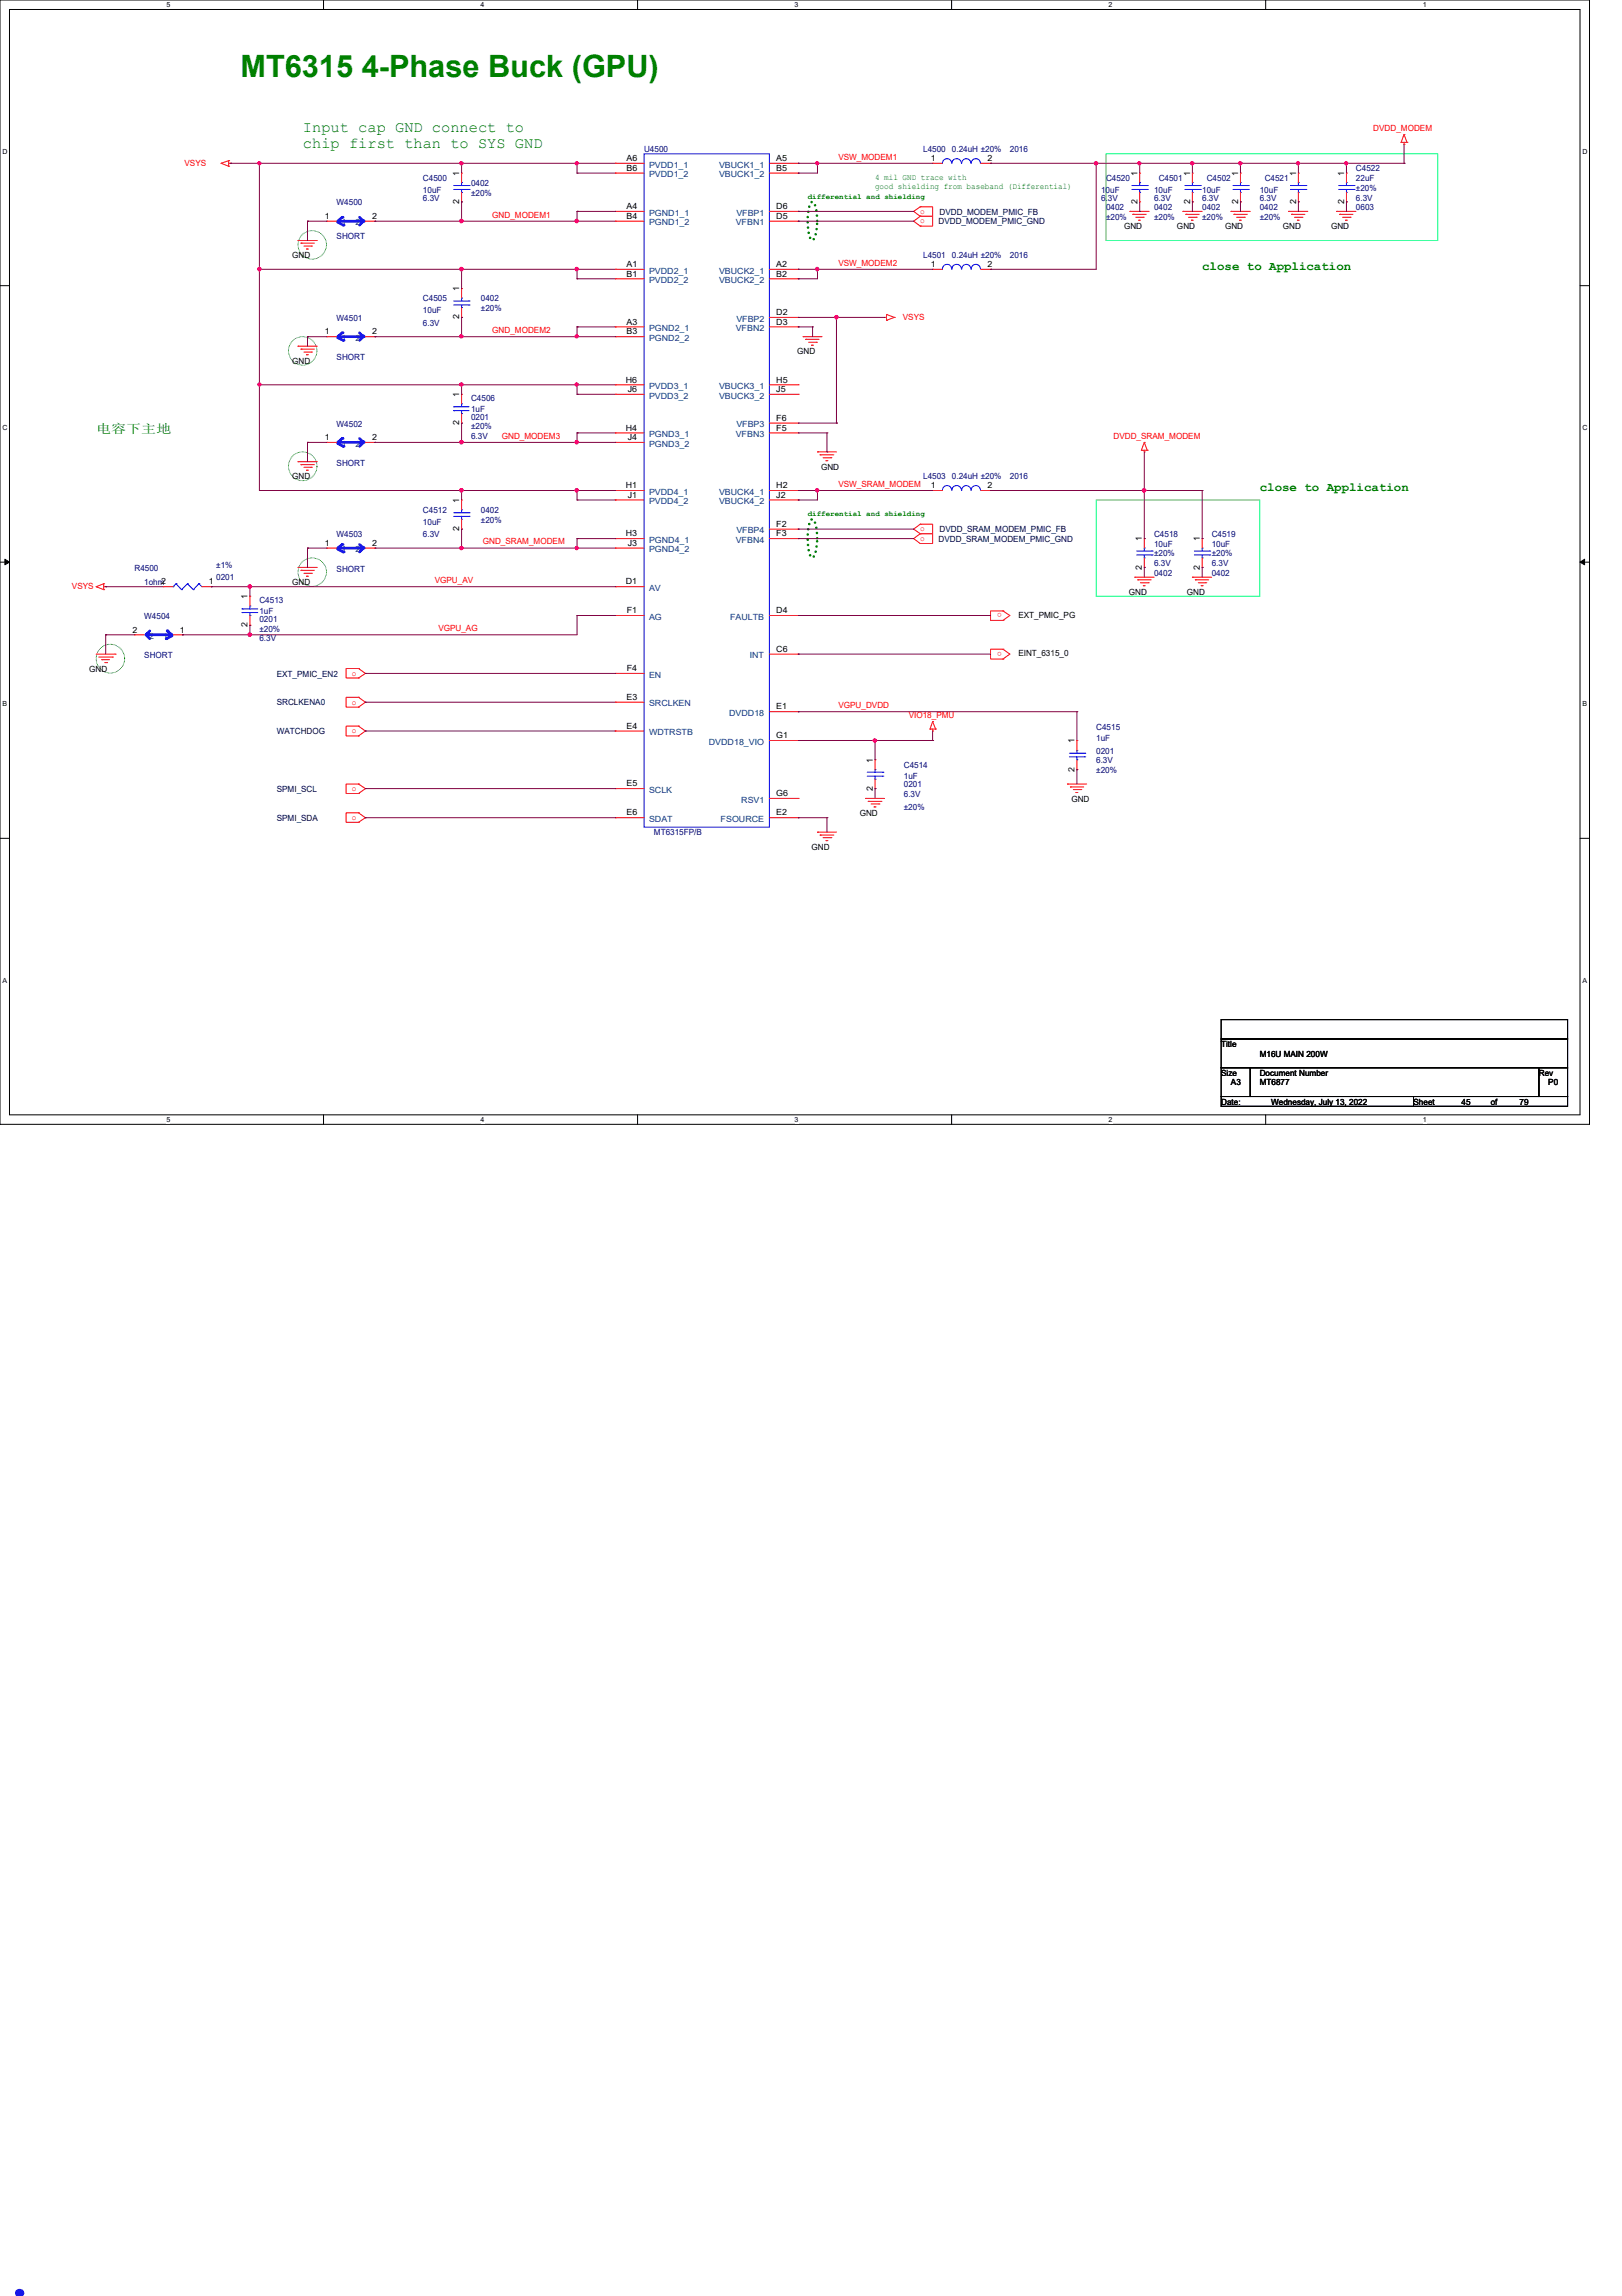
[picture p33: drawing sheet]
<svg xmlns="http://www.w3.org/2000/svg" width="210mm" height="297mm" viewBox="0 0 210 297" stroke-linecap="round" stroke-linejoin="round" font-family="sans-serif">
<defs><g id="words">
<text font-size="8.5" fill="#00f" x="0" y="297">.</text>
<text font-size="4" fill="#008000" x="31.1" y="9.9">MT6315 4-Phase Buck (GPU)</text>
<g font-size="2" fill="#008000">
<text x="39.2" y="17.1">Input cap GND connect to</text>
<text x="39.2" y="19.1">chip first than to SYS GND</text>
</g>
<g font-size="1.6" fill="#008000">
<text x="155.6" y="34.9">close to Application</text>
<text x="12.4" y="56">电电下下下</text>
<text x="163" y="63.6">close to Application</text>
</g>
<g font-size="1.1" fill="#f00">
<text x="177.7" y="17">DVDD_MODEM</text>
<text x="23.9" y="21.5">VSYS</text>
<text x="108.5" y="20.7">VSW_MODEM1</text>
<text x="63.7" y="28.2">GND_MODEM1</text>
<text x="119.1" y="27.7">o</text>
<text x="119.1" y="28.9">o</text>
<text x="108.5" y="34.4">VSW_MODEM2</text>
<text x="116.8" y="41.4">VSYS</text>
<text x="63.7" y="43.1">GND_MODEM2</text>
<text x="64.9" y="56.8">GND_MODEM3</text>
<text x="144.1" y="56.8">DVDD_SRAM_MODEM</text>
<text x="108.5" y="63">VSW_SRAM_MODEM</text>
<text x="62.5" y="70.4">GND_SRAM_MODEM</text>
<text x="119.1" y="68.7">o</text>
<text x="119.1" y="70">o</text>
<text x="9.3" y="76.2">VSYS</text>
<text x="56.3" y="75.4">VGPU_AV</text>
<text x="56.7" y="81.7">VGPU_AG</text>
<text x="129.7" y="79.3" transform="rotate(-180 129.7 79.3)">o</text>
<text x="45.6" y="87.4">o</text>
<text x="129.7" y="84.3" transform="rotate(-180 129.7 84.3)">o</text>
<text x="45.6" y="91.1">o</text>
<text x="45.6" y="94.9">o</text>
<text x="108.5" y="91.6">VGPU_DVDD</text>
<text x="117.6" y="92.9">VIO18_PMU</text>
<text x="45.6" y="102.4">o</text>
<text x="45.6" y="106.1">o</text>
</g>
<g font-size="1.1" fill="#000080">
<text x="54.7" y="23.5">C4500</text>
<text x="83.4" y="19.7">U4500</text>
<text x="119.5" y="19.7">L4500</text>
<text x="123.2" y="19.7">0.24uH ±20%</text>
<text x="130.7" y="19.7">2016</text>
<text x="143.1" y="23.5">C4520</text>
<text x="149.9" y="23.5">C4501</text>
<text x="156.2" y="23.5">C4502</text>
<text x="163.7" y="23.5">C4521</text>
<text x="175.5" y="22.2">C4522</text>
<text x="175.5" y="23.5">22uF</text>
<text x="43.6" y="26.5">W4500</text>
<text x="54.7" y="24.9">10uF</text>
<text x="54.7" y="26">6.3V</text>
<text x="61" y="24.1">0402</text>
<text x="61" y="25.3">±20%</text>
<text x="142.5" y="24.9">10uF</text>
<text x="142.5" y="26">6.3V</text>
<text x="143.1" y="27.2">0402</text>
<text x="143.1" y="28.4">±20%</text>
<text x="149.4" y="24.9">10uF</text>
<text x="149.4" y="27.2">0402</text>
<text x="149.4" y="26">6.3V</text>
<text x="149.4" y="28.4">±20%</text>
<text x="155.6" y="24.9">10uF</text>
<text x="155.6" y="27.2">0402</text>
<text x="155.6" y="26">6.3V</text>
<text x="155.6" y="28.4">±20%</text>
<text x="163" y="24.9">10uF</text>
<text x="163" y="27.2">0402</text>
<text x="163" y="26">6.3V</text>
<text x="163" y="28.4">±20%</text>
<text x="175.5" y="27.2">0603</text>
<text x="175.5" y="26">6.3V</text>
<text x="175.5" y="24.7">±20%</text>
<text x="43.6" y="30.9">SHORT</text>
<text x="119.5" y="33.4">L4501</text>
<text x="123.2" y="33.4">0.24uH ±20%</text>
<text x="130.7" y="33.4">2016</text>
<text x="43.6" y="41.5">W4501</text>
<text x="54.7" y="39">C4505</text>
<text x="54.7" y="40.5">10uF</text>
<text x="62.2" y="39">0402</text>
<text x="62.2" y="40.3">±20%</text>
<text x="43.6" y="46.6">SHORT</text>
<text x="54.7" y="42.1">6.3V</text>
<text x="61" y="51.8">C4506</text>
<text x="61" y="53.3">1uF</text>
<text x="43.6" y="55.2">W4502</text>
<text x="61" y="54.3">0201</text>
<text x="61" y="56.8">6.3V</text>
<text x="61" y="55.5">±20%</text>
<text x="43.6" y="60.3">SHORT</text>
<text x="119.5" y="62">L4503</text>
<text x="123.2" y="62">0.24uH ±20%</text>
<text x="130.7" y="62">2016</text>
<text x="43.6" y="69.5">W4503</text>
<text x="54.7" y="66.4">C4512</text>
<text x="54.7" y="67.9">10uF</text>
<text x="54.7" y="69.5">6.3V</text>
<text x="62.2" y="66.4">0402</text>
<text x="62.2" y="67.6">±20%</text>
<text x="149.4" y="69.5">C4518</text>
<text x="149.4" y="70.7">10uF</text>
<text x="149.4" y="72">±20%</text>
<text x="156.8" y="69.5">C4519</text>
<text x="156.8" y="70.7">10uF</text>
<text x="156.8" y="72">±20%</text>
<text x="17.4" y="73.9">R4500</text>
<text x="18.7" y="75.7">1ohm2</text>
<text x="28" y="73.5">±1%</text>
<text x="28" y="75.1">0201</text>
<text x="33.6" y="78">C4513</text>
<text x="43.6" y="74">SHORT</text>
<text x="149.4" y="74.5">0402</text>
<text x="149.4" y="73.2">6.3V</text>
<text x="156.8" y="74.5">0402</text>
<text x="156.8" y="73.2">6.3V</text>
<text x="18.7" y="80.1">W4504</text>
<text x="33.6" y="79.5">1uF</text>
<text x="33.6" y="80.4">0201</text>
<text x="33.6" y="82.9">6.3V</text>
<text x="33.6" y="81.7">±20%</text>
<text x="18.7" y="85.2">SHORT</text>
<text x="141.9" y="94.4">C4515</text>
<text x="141.9" y="95.9">1uF</text>
<text x="117" y="99.4">C4514</text>
<text x="117" y="100.8">1uF</text>
<text x="117" y="101.9">0201</text>
<text x="141.9" y="97.5">0201</text>
<text x="141.9" y="98.8">6.3V</text>
<text x="141.9" y="100">±20%</text>
<text x="117" y="103.1">6.3V</text>
<text x="117" y="104.7">±20%</text>
<text x="84.6" y="108.1">MT6315FP/B</text>
</g>
<g font-size="1.1">
<text x="59.4" y="22.7" transform="rotate(-90 59.4 22.7)">1</text>
<text x="81.1" y="22.1">B6</text>
<text x="81.1" y="20.8">A6</text>
<text x="100.5" y="20.8">A5</text>
<text x="100.5" y="22.1">B5</text>
<text x="120.4" y="20.8">1</text>
<text x="127.8" y="20.8">2</text>
<text x="147.2" y="22.7" transform="rotate(-90 147.2 22.7)">1</text>
<text x="154" y="22.7" transform="rotate(-90 154 22.7)">1</text>
<text x="160.2" y="22.7" transform="rotate(-90 160.2 22.7)">1</text>
<text x="167.7" y="22.7" transform="rotate(-90 167.7 22.7)">1</text>
<text x="173.9" y="22.7" transform="rotate(-90 173.9 22.7)">1</text>
<text x="42" y="28.3">1</text>
<text x="48.2" y="28.3">2</text>
<text x="59.4" y="26.4" transform="rotate(-90 59.4 26.4)">2</text>
<text x="81.1" y="28.3">B4</text>
<text x="81.1" y="27.1">A4</text>
<text x="100.5" y="28.3">D5</text>
<text x="100.5" y="27.1">D6</text>
<text x="145.5" y="29.7">GND</text>
<text x="147.2" y="26.4" transform="rotate(-90 147.2 26.4)">2</text>
<text x="152.3" y="29.7">GND</text>
<text x="154" y="26.4" transform="rotate(-90 154 26.4)">2</text>
<text x="158.5" y="29.7">GND</text>
<text x="160.2" y="26.4" transform="rotate(-90 160.2 26.4)">2</text>
<text x="166" y="29.7">GND</text>
<text x="167.7" y="26.4" transform="rotate(-90 167.7 26.4)">2</text>
<text x="172.3" y="29.7">GND</text>
<text x="173.9" y="26.4" transform="rotate(-90 173.9 26.4)">2</text>
<text x="37.8" y="33.4">GND</text>
<text x="81.1" y="34.5">A1</text>
<text x="81.1" y="35.8">B1</text>
<text x="100.5" y="34.5">A2</text>
<text x="100.5" y="35.8">B2</text>
<text x="120.4" y="34.5">1</text>
<text x="127.8" y="34.5">2</text>
<text x="59.4" y="41.3" transform="rotate(-90 59.4 41.3)">2</text>
<text x="59.4" y="37.7" transform="rotate(-90 59.4 37.7)">1</text>
<text x="81.1" y="42">A3</text>
<text x="100.5" y="40.8">D2</text>
<text x="100.5" y="42">D3</text>
<text x="37.8" y="47.1">GND</text>
<text x="42" y="43.3">1</text>
<text x="48.2" y="43.3">2</text>
<text x="81.1" y="43.3">B3</text>
<text x="103.2" y="45.8">GND</text>
<text x="59.4" y="51.4" transform="rotate(-90 59.4 51.4)">1</text>
<text x="81" y="49.5">H6</text>
<text x="81.2" y="50.7">J6</text>
<text x="100.5" y="49.5">H5</text>
<text x="100.5" y="50.7">J5</text>
<text x="42" y="56.9">1</text>
<text x="48.2" y="56.9">2</text>
<text x="59.4" y="55" transform="rotate(-90 59.4 55)">2</text>
<text x="81" y="55.7">H4</text>
<text x="81.2" y="56.9">J4</text>
<text x="100.5" y="54.4">F6</text>
<text x="100.5" y="55.7">F5</text>
<text x="37.8" y="62">GND</text>
<text x="59.4" y="65.1" transform="rotate(-90 59.4 65.1)">1</text>
<text x="81" y="63.2">H1</text>
<text x="81.2" y="64.4">J1</text>
<text x="100.5" y="63.2">H2</text>
<text x="100.5" y="64.4">J2</text>
<text x="106.3" y="60.8">GND</text>
<text x="120.4" y="63.2">1</text>
<text x="127.8" y="63.2">2</text>
<text x="42" y="70.6">1</text>
<text x="48.2" y="70.6">2</text>
<text x="59.4" y="68.7" transform="rotate(-90 59.4 68.7)">2</text>
<text x="81" y="69.4">H3</text>
<text x="81.2" y="70.6">J3</text>
<text x="100.5" y="68.2">F2</text>
<text x="100.5" y="69.4">F3</text>
<text x="147.8" y="70" transform="rotate(-90 147.8 70)">1</text>
<text x="155.3" y="70" transform="rotate(-90 155.3 70)">1</text>
<text x="27" y="75.6">1</text>
<text x="32" y="77.5" transform="rotate(-90 32 77.5)">1</text>
<text x="37.8" y="75.7">GND</text>
<text x="81" y="75.6">D1</text>
<text x="146.1" y="77">GND</text>
<text x="147.8" y="73.7" transform="rotate(-90 147.8 73.7)">2</text>
<text x="153.6" y="77">GND</text>
<text x="155.3" y="73.7" transform="rotate(-90 155.3 73.7)">2</text>
<text x="17.1" y="81.8">2</text>
<text x="23.3" y="81.8">1</text>
<text x="32" y="81.2" transform="rotate(-90 32 81.2)">2</text>
<text x="81.1" y="79.3">F1</text>
<text x="100.5" y="79.3">D4</text>
<text x="131.8" y="80">EXT_PMIC_PG</text>
<text x="11.6" y="86.9">GND</text>
<text x="81.1" y="86.8">F4</text>
<text x="100.5" y="84.3">C6</text>
<text x="131.8" y="84.9">EINT_6315_0</text>
<text x="81.1" y="90.6">E3</text>
<text x="81.1" y="94.3">E4</text>
<text x="100.5" y="91.8">E1</text>
<text x="100.5" y="95.5">G1</text>
<text x="81.1" y="101.7">E5</text>
<text x="112.9" y="98.7" transform="rotate(-90 112.9 98.7)">1</text>
<text x="139.1" y="99.8" transform="rotate(-90 139.1 99.8)">2</text>
<text x="139.1" y="96.2" transform="rotate(-90 139.1 96.2)">1</text>
<text x="81.1" y="105.5">E6</text>
<text x="100.5" y="103">G6</text>
<text x="100.5" y="105.5">E2</text>
<text x="111.3" y="105.6">GND</text>
<text x="112.9" y="102.3" transform="rotate(-90 112.9 102.3)">2</text>
<text x="138.6" y="103.7">GND</text>
<text x="105" y="109.9">GND</text>
<text x="158" y="135.5">Title</text>
<text x="163" y="136.7">M16U MAIN 200W</text>
<text x="158" y="139.2">Size</text>
<text x="158" y="142.9">Date:</text>
<text x="159.3" y="140.4">A3</text>
<text x="163" y="139.2">Document Number</text>
<text x="163" y="140.4">MT6877</text>
<text x="164.5" y="142.9">Wednesday, July 13, 2022</text>
<text x="182.9" y="142.9">Sheet</text>
<text x="189.1" y="142.9">45</text>
<text x="192.9" y="142.9">of</text>
<text x="196.6" y="142.9">79</text>
<text x="199.1" y="139.2">Rev</text>
<text x="200.4" y="140.4">P0</text>
</g>
<g font-size="1.1" fill="#004080">
<text x="84" y="22.9">PVDD1_2</text>
<text x="84" y="21.7">PVDD1_1</text>
<text x="93" y="21.7">VBUCK1_1</text>
<text x="93" y="22.9">VBUCK1_2</text>
<text x="44.2" y="29.2">1</text>
<text x="46" y="29.2">2</text>
<text x="84" y="29.2">PGND1_2</text>
<text x="84" y="27.9">PGND1_1</text>
<text x="95.2" y="29.2">VFBN1</text>
<text x="95.3" y="27.9">VFBP1</text>
<text x="84" y="35.4">PVDD2_1</text>
<text x="93" y="35.4">VBUCK2_1</text>
<text x="84" y="36.6">PVDD2_2</text>
<text x="93" y="36.6">VBUCK2_2</text>
<text x="95.3" y="41.6">VFBP2</text>
<text x="44.2" y="44.1">1</text>
<text x="46" y="44.1">2</text>
<text x="84" y="42.8">PGND2_1</text>
<text x="84" y="44.1">PGND2_2</text>
<text x="95.2" y="42.8">VFBN2</text>
<text x="84" y="50.3">PVDD3_1</text>
<text x="84" y="51.6">PVDD3_2</text>
<text x="93" y="50.3">VBUCK3_1</text>
<text x="93" y="51.6">VBUCK3_2</text>
<text x="44.2" y="57.8">1</text>
<text x="46" y="57.8">2</text>
<text x="84" y="57.8">PGND3_2</text>
<text x="84" y="56.6">PGND3_1</text>
<text x="95.2" y="56.6">VFBN3</text>
<text x="95.3" y="55.3">VFBP3</text>
<text x="84" y="64">PVDD4_1</text>
<text x="84" y="65.2">PVDD4_2</text>
<text x="93" y="64">VBUCK4_1</text>
<text x="93" y="65.2">VBUCK4_2</text>
<text x="44.2" y="71.5">1</text>
<text x="46" y="71.5">2</text>
<text x="84" y="70.2">PGND4_1</text>
<text x="84" y="71.5">PGND4_2</text>
<text x="95.2" y="70.2">VFBN4</text>
<text x="95.3" y="69">VFBP4</text>
<text x="84" y="76.5">AV</text>
<text x="19.3" y="82.7">2</text>
<text x="21.1" y="82.7">1</text>
<text x="84" y="80.2">AG</text>
<text x="94.5" y="80.2">FAULTB</text>
<text x="84" y="87.7">EN</text>
<text x="97" y="85.2">INT</text>
<text x="84" y="91.4">SRCLKEN</text>
<text x="84" y="95.1">WDTRSTB</text>
<text x="94.4" y="92.6">DVDD18</text>
<text x="91.7" y="96.4">DVDD18_VIO</text>
<text x="84" y="106.3">SDAT</text>
<text x="84" y="102.6">SCLK</text>
<text x="93.3" y="106.3">FSOURCE</text>
<text x="95.9" y="103.8">RSV1</text>
</g>
<g font-size="1.1" fill="#008000">
<text x="113.2" y="23.3">4 mil GND trace with</text>
<text x="113.2" y="24.4">good shielding from baseband (Differential)</text>
</g>
<g font-size="1.1" fill="#000040">
<text x="121.5" y="29">DVDD_MODEM_PMIC_GND</text>
<text x="121.6" y="27.8">DVDD_MODEM_PMIC_FB</text>
<text x="121.5" y="70.1">DVDD_SRAM_MODEM_PMIC_GND</text>
<text x="121.6" y="68.9">DVDD_SRAM_MODEM_PMIC_FB</text>
<text x="35.8" y="87.5">EXT_PMIC_EN2</text>
<text x="35.8" y="91.3">SRCLKENA0</text>
<text x="35.8" y="95">WATCHDOG</text>
<text x="35.8" y="102.5">SPMI_SCL</text>
<text x="35.8" y="106.2">SPMI_SDA</text>
</g>
<g font-size="1" fill="#008000">
<text x="104.5" y="25.7">differential and shielding</text>
<text x="104.5" y="66.8">differential and shielding</text>
</g>
<g font-size=".9">
<text x="21.5" y=".9">5</text>
<text x="62.2" y=".9">4</text>
<text x="102.8" y=".9">3</text>
<text x="143.5" y=".9">2</text>
<text x="184.1" y=".9">1</text>
<text x=".3" y="19.9">D</text>
<text x="204.8" y="19.9">D</text>
<text x=".3" y="55.6">C</text>
<text x="204.8" y="55.6">C</text>
<text x=".3" y="91.4">B</text>
<text x="204.8" y="91.4">B</text>
<text x=".3" y="127.1">A</text>
<text x="204.8" y="127.1">A</text>
<text x="21.5" y="145.2">5</text>
<text x="62.2" y="145.2">4</text>
<text x="102.8" y="145.2">3</text>
<text x="143.5" y="145.2">2</text>
<text x="184.1" y="145.2">1</text>
</g>
</g></defs>
<path d="M0 0h205.7v145.5h-205.7zM1.2 1.2h203.3v143h-203.3z" fill="none" stroke="#000" stroke-width=".13"/>
<g fill="#fff">
<path d="M21.5 .1h.6v1h-.6z"/>
<path d="M21.5 144.4h.6v1h-.6z"/>
</g>
<path d="M41.9 0v1.2M41.9 144.2v1.3" fill="none" stroke="#000" stroke-width=".13"/>
<g fill="#fff">
<path d="M62.2 .1h.5v1h-.5z"/>
<path d="M62.2 144.4h.5v1h-.5z"/>
</g>
<path d="M82.5 0v1.2M82.5 144.2v1.3" fill="none" stroke="#000" stroke-width=".13"/>
<g fill="#fff">
<path d="M102.8 .1h.5v1h-.5z"/>
<path d="M102.8 144.4h.5v1h-.5z"/>
</g>
<path d="M123.1 0v1.2M123.1 144.2v1.3" fill="none" stroke="#000" stroke-width=".13"/>
<g fill="#fff">
<path d="M143.5 .1h.5v1h-.5z"/>
<path d="M143.5 144.4h.5v1h-.5z"/>
</g>
<path d="M163.8 0v1.2M163.8 144.2v1.3" fill="none" stroke="#000" stroke-width=".13"/>
<g fill="#fff">
<path d="M184.1 .1h.5v1h-.5z"/>
<path d="M184.1 144.4h.5v1h-.5z"/>
<path d="M.3 19.1h.7v1h-.7z"/>
<path d="M204.8 19.1h.6v1h-.6z"/>
<path d="M.3 54.8h.7v1h-.7z"/>
<path d="M204.8 54.8h.6v1h-.6z"/>
</g>
<path d="M0 37h1.2M204.5 37h1.2" fill="none" stroke="#000" stroke-width=".13"/>
<g fill="#fff">
<path d="M.3 90.6h.6v1h-.6z"/>
<path d="M204.8 90.6h.6v1h-.6z"/>
</g>
<path d="M0 72.7h1.2M.6 72.3l.6 .4-.6 .4zM204.5 72.7l.6-.4v.8zM204.5 72.7h1.2" fill="none" stroke="#000" stroke-width=".13"/>
<path d="M.6 72.3l.6 .4-.6 .4zM204.5 72.7l.6-.4v.8z" fill="#000"/>
<g fill="#fff">
<path d="M.3 126.3h.6v1h-.6z"/>
<path d="M204.8 126.3h.6v1h-.6z"/>
</g>
<path d="M0 108.5h1.2M204.5 108.5h1.2M158 131.9h44.9v2.5h-44.9zM158 134.4h44.9v3.7h-44.9zM158 138.1h3.8v3.8h-3.8zM161.8 138.1h37.3v3.8h-37.3zM199.1 138.1h3.8v3.8h-3.8zM158 141.9h24.9v1.2h-24.9zM182.9 141.9h20v1.2h-20z" fill="none" stroke="#000" stroke-width=".13"/>
<g fill="none" stroke="#008000" stroke-width=".13">
<circle cx="40.4" cy="31.7" r="1.85"/>
<circle cx="39.2" cy="45.4" r="1.85"/>
<circle cx="39.2" cy="60.3" r="1.86"/>
<circle cx="40.4" cy="74" r="1.85"/>
<circle cx="14.3" cy="85.2" r="1.86"/>
</g>
<path d="M105 26.2l.1-.1a1.4 1.4 0 0 1 .6 1.2v1.3a5 5 0 0 1-.4 2.4l-.2 .1a1.43 1.43 0 0 1-.5-1.3l-.1-1.9a3.5 3.5 0 0 1 .5-1.7zM105 67.3l.1-.1a1.4 1.4 0 0 1 .6 1.2v1.2a5 5 0 0 1-.4 2.4l-.2 .1a1.43 1.43 0 0 1-.5-1.2l-.1-1.9a3.5 3.5 0 0 1 .5-1.7z" fill="none" stroke="#008000" stroke-width=".34" stroke-dasharray="0 .7"/>
<path d="M143.1 19.9h43v11.2h-43zM141.9 64.7h21.1v12.4h-21.1z" fill="none" stroke="#00ff80" stroke-width=".13"/>
<g fill="none" stroke="#f00" stroke-width=".13">
<path d="M181.3 18.4h.1M181.3 18.4h.8M181.7 18.7h.1M181.7 17.4h.1M181.7 18.4v.3M181.7 17.4l-.4 1M181.7 17.4l.4 1M182.1 18.4h.1M28.6 21.1h.1M28.6 21.1l1 .4M29.6 21.5h.1M29.6 20.8h.1"/>
<path d="M29.6 20.8v.7M29.6 21.1h.2M29.6 20.8l-1 .3M29.8 21.1h.1M38.6 31.1h.1M38.6 31.1h2.5M38.9 31.5h.1M38.9 31.5h1.8M39.3 31.8h1M39.7 32.2h.1M39.7 32.2h.2M40.3 31.8h.1"/>
<path d="M119.1 26.8h.1M119.1 28h.1M119.1 26.8h1.6v1.2h-1.6M119.1 29.3h.1M119.1 28h1.6v1.3h-1.6M119.1 26.8l-.9 .5 .9 .7M119.1 28l-.9 .6 .9 .7M120.7 21.1h.1M120.7 21.1h1.3M126.9 21.1h1.3M128.2 21.1h.1M146.2 27.3h.1"/>
<path d="M146.2 27.3h2.5M146.6 27.7h.1M146.6 27.7h1.7M147 28.1h1M147.4 28.5h.1M147.4 28.5h.2M148 28.1h.1M153.1 27.3h.1M153.1 27.3h2.5M153.5 27.7h.1M153.5 27.7h1.7M153.8 28.1h1"/>
<path d="M154.2 28.5h.1M154.2 28.5h.2M154.8 28.1h.1M159.3 27.3h.1M159.3 27.3h2.5M159.7 27.7h.1M159.7 27.7h1.7M160 28.1h1M160.4 28.5h.1M160.4 28.5h.3M161 28.1h.1M166.8 27.3h.1"/>
<path d="M166.8 27.3h2.4M167.1 27.7h.1M167.1 27.7h1.8M167.5 28.1h1M167.9 28.5h.1M167.9 28.5h.2M168.5 28.1h.1M173 27.3h.1M173 27.3h2.5M173.4 27.7h.1M173.4 27.7h1.7M173.7 28.1h1"/>
<path d="M174.1 28.5h.1M174.1 28.5h.3M174.7 28.1h.1M38.6 44.8h.1M38.6 59.7h.1M38.6 44.8h2.5M38.6 59.7h2.5M38.9 45.2h.1M38.9 45.2h1.8M39.3 45.6h1M39.7 45.9h.1M39.7 45.9h.2"/>
<path d="M40.3 45.6h.1M103.9 43.6h.1M103.9 43.6h2.5M104.3 43.9h.1M104.3 43.9h1.7M104.6 44.3h1.1M105 44.7h.1M105 44.7h.3M105.7 44.3h.1M105.8 58.5h.1M105.8 58.5h2.4M106.1 58.8h.1"/>
<path d="M106.1 58.8h1.8M106.5 59.2h1M106.9 59.6h.1M106.9 59.6h.2M107.5 59.2h.1M114.5 41.1h.1M114.5 41.1h.2M114.7 41.4h.1M114.7 40.7h.1M114.7 40.7v.7M114.7 40.7l1 .4M115.7 41.1h.1"/>
<path d="M115.7 41.1l-1 .3M147.7 58.3h.1M147.7 58.3h.8M148.1 58.5h.1M148.1 57.2h.1M148.1 58.3v.2M148.1 57.2l-.4 1.1M148.1 57.2l.4 1.1M148.5 58.3h.1M12.4 75.9h.1M12.4 75.9l1 .4M13.4 76.3h.1"/>
<path d="M13.4 75.5h.1M13.4 75.5v.8M13.4 75.9h.3M13.4 75.5l-1 .4M13.7 75.9h.1M38.6 73.4h.1M38.6 73.4h2.5M38.9 60.1h.1M38.9 73.8h.1M38.9 60.1h1.8M38.9 73.8h1.8M39.3 60.5h1"/>
<path d="M39.3 74.2h1M39.7 60.8h.1M39.7 74.5h.1M39.7 60.8h.2M39.7 74.5h.2M40.3 60.5h.1M40.3 74.2h.1M119.1 67.8h.1M119.1 69h.1M119.1 67.8h1.6v1.2h-1.6M119.1 70.3h.1M119.1 69h1.6v1.3h-1.6"/>
<path d="M119.1 67.8l-.9 .7 .9 .5M119.1 69l-.9 .7 .9 .6M129.8 79h.1M129.8 79h-1.6v1.3h1.6M129.8 79l.9 .6-.9 .7M146.9 74.7h.1M146.9 74.7h2.5M147.2 75h.1M147.2 75h1.8M147.6 75.4h1M148 75.8h.1M148 75.8h.2"/>
<path d="M148.6 75.4h.1M154.3 74.7h.1M154.3 74.7h2.5M154.7 75h.1M154.7 75h1.7M155.1 75.4h.9M155.4 75.8h.1M155.4 75.8h.3M156 75.4h.1M12.4 84.6h2.5M12.8 85h1.8M13.2 85.3h.1"/>
<path d="M13.2 85.3h1M13.5 85.7h.3M13.8 85.7h.1M14.6 85h.1M14.9 84.6h.1M46.4 86.5h.1M46.4 87.7h.1M46.4 86.5h-1.6v1.2h1.6M46.4 90.2h.1M46.4 91.5h.1M46.4 90.2h-1.6v1.3h1.6M46.4 93.9h.1"/>
<path d="M46.4 95.2h.1M46.4 93.9h-1.6v1.3h1.6M46.4 86.5l.9 .6-.9 .6M46.4 90.2l.9 .6-.9 .7M46.4 93.9l.9 .7-.9 .6M120.4 94.3h.1M120.4 94.3h.7M120.7 94.6h.1M120.7 93.3h.1M120.7 94.3v.3M120.7 93.3l.4 1M120.7 93.3l-.3 1"/>
<path d="M121.1 94.3h.1M129.8 80.3h.1M129.8 85.3h.1M129.8 84h.1M129.8 84h-1.6v1.3h1.6M129.8 84l.9 .6-.9 .7M46.4 101.4h.1M46.4 102.7h.1M46.4 101.4h-1.6v1.3h1.6M46.4 105.2h.1M46.4 106.4h.1M46.4 105.2h-1.6v1.2h1.6"/>
<path d="M46.4 101.4l.9 .6-.9 .7M46.4 105.2l.9 .6-.9 .6M105.8 107.7h.1M105.8 107.7h2.4M106.1 108h.1M106.1 108h1.8M106.5 108.4h1M106.9 108.8h.1M106.9 108.8h.2M107.5 108.4h.1M112 103.3h.1M112 103.3h2.5"/>
<path d="M112.4 103.7h.1M112.4 103.7h1.7M112.7 104h1M113.1 104.4h.1M113.1 104.4h.3M113.7 104h.1M138.1 101.4h.1M138.1 101.4h2.5M138.5 101.8h.1M138.5 101.8h1.8M138.9 102.2h1M139.2 102.5h.1"/>
<path d="M139.2 102.5h.3M139.9 102.2h.1"/>
</g>
<path d="M122 21.1a.59 .59 0 0 1 .6-.6 .59 .59 0 0 1 .5 .6M123.2 21.1a.61 .61 0 0 1 .6-.6 .61 .61 0 0 1 .6 .6M124.5 21.1a.59 .59 0 0 1 .6-.6 .59 .59 0 0 1 .5 .6M125.7 21.1a.59 .59 0 0 1 .6-.6 .59 .59 0 0 1 .6 .6" fill="none" stroke="#00f" stroke-width=".13"/>
<path d="M19.4 81.6l-.4 .4" fill="none" stroke="#00f" stroke-width=".34"/>
<circle cx="19" cy="82" r=".17" fill="#00f"/>
<path d="M18.9 82.1l.5 .5" fill="none" stroke="#00f" stroke-width=".34"/>
<circle cx="18.9" cy="82.1" r=".17" fill="#00f"/>
<path d="M19.3 82.1h2.7" fill="none" stroke="#00f" stroke-width=".34"/>
<circle cx="19.3" cy="82.1" r=".17" fill="#00f"/>
<path d="M21.6 81.6l.7 .5" fill="none" stroke="#00f" stroke-width=".34"/>
<circle cx="21.6" cy="81.6" r=".17" fill="#00f"/>
<path d="M22.3 82.3l-.8 .3" fill="none" stroke="#00f" stroke-width=".34"/>
<circle cx="21.5" cy="82.6" r=".17" fill="#00f"/>
<path d="M120.7 34.8h.1M120.7 34.8h1.3M126.9 34.8h1.3M128.2 34.8h.1M59.7 64.7h.1M59.7 68.5h.1M59.7 64.7v1.3M59.7 67.2v1.3M17.4 82.1h.1M17.4 82.1h1.3M22.4 82.1h1.2M23.6 82.1h.1" fill="none" stroke="#f00" stroke-width=".13"/>
<path d="M123.1 34.8a.59 .59 0 0 0-.6-.6 .59 .59 0 0 0-.5 .6M124.4 34.8a.61 .61 0 0 0-.6-.6 .61 .61 0 0 0-.6 .6M125.6 34.8a.59 .59 0 0 0-.6-.6 .59 .59 0 0 0-.5 .6M126.9 34.8a.59 .59 0 0 0-.6-.6 .59 .59 0 0 0-.6 .6M58.7 66.3h2M58.7 66.8h2M59.7 66h.1M59.7 67.2h.1M59.7 66v.3M59.7 66.8v.4M60.7 66.3h.1M60.7 66.8h.1" fill="none" stroke="#00f" stroke-width=".13"/>
<path d="M46.5 56.7l.4 .4" fill="none" stroke="#00f" stroke-width=".34"/>
<circle cx="46.9" cy="57.1" r=".17" fill="#00f"/>
<path d="M47 57.2l-.5 .5" fill="none" stroke="#00f" stroke-width=".34"/>
<circle cx="47" cy="57.2" r=".17" fill="#00f"/>
<path d="M43.9 57.2h2.8" fill="none" stroke="#00f" stroke-width=".34"/>
<circle cx="46.7" cy="57.2" r=".17" fill="#00f"/>
<path d="M44.3 56.7l-.6 .5" fill="none" stroke="#00f" stroke-width=".34"/>
<circle cx="44.3" cy="56.7" r=".17" fill="#00f"/>
<path d="M43.7 57.4l.7 .3" fill="none" stroke="#00f" stroke-width=".34"/>
<circle cx="44.4" cy="57.7" r=".17" fill="#00f"/>
<g fill="none" stroke="#f00" stroke-width=".13">
<path d="M59.7 22.4h.1M59.7 26.1h.1M59.7 22.4v1.2M59.7 24.9v1.2M168 22.4h.1M168 26.1h.1M168 22.4v1.2M168 24.9v1.2M174.2 22.4h.1M174.2 26.1h.1M174.2 22.4v1.2M174.2 24.9v1.2"/>
<path d="M42.3 57.2h.1M42.3 57.2h1.3M47.3 57.2h1.2M48.5 57.2h.1M32.3 77.1h.1M32.3 77.1v1.3M32.3 79.6v1.3M32.3 80.9h.1M113.2 98.3h.1M113.2 98.3v1.3M113.2 102h.1M113.2 100.8v1.2"/>
</g>
<g fill="none" stroke="#00f" stroke-width=".13">
<path d="M58.7 24h2M58.7 24.5h2M59.7 23.6h.1M59.7 24.9h.1M59.7 23.6v.4M59.7 24.5v.4M60.7 24h.1M60.7 24.5h.1M167 24h2M167 24.5h2M168 23.6h.1M168 24.9h.1"/>
<path d="M168 23.6v.4M168 24.5v.4M169 24h.1M169 24.5h.1M173.2 24h2M173.2 24.5h2M174.2 23.6h.1M174.2 24.9h.1M174.2 23.6v.4M174.2 24.5v.4M175.2 24h.1M175.2 24.5h.1"/>
<path d="M31.3 78.8h.1M31.3 79.2h.1M31.3 78.8h2.1M31.3 79.2h2.1M32.3 78.4h.1M32.3 79.6h.1M32.3 78.4v.4M32.3 79.2v.4M112.2 99.9h2.1M113.2 99.6h.1M113.2 99.6v.3M114.3 99.9h.1"/>
<path d="M112.2 100.4h2.1M113.2 100.8h.1M113.2 100.4v.4M114.3 100.4h.1"/>
</g>
<path d="M46.5 43.1l.4 .3" fill="none" stroke="#00f" stroke-width=".34"/>
<circle cx="46.9" cy="43.4" r=".17" fill="#00f"/>
<path d="M47 43.6l-.5 .4" fill="none" stroke="#00f" stroke-width=".34"/>
<circle cx="47" cy="43.6" r=".17" fill="#00f"/>
<path d="M43.9 43.6h2.8" fill="none" stroke="#00f" stroke-width=".34"/>
<circle cx="46.7" cy="43.6" r=".17" fill="#00f"/>
<path d="M44.3 43.1l-.6 .5" fill="none" stroke="#00f" stroke-width=".34"/>
<circle cx="44.3" cy="43.1" r=".17" fill="#00f"/>
<path d="M43.7 43.7l.7 .3" fill="none" stroke="#00f" stroke-width=".34"/>
<circle cx="44.4" cy="44" r=".17" fill="#00f"/>
<path d="M42.3 43.6h.1M42.3 43.6h1.3M47.3 43.6h1.2M48.5 43.6h.1M21.1 75.9h.1M21.1 75.9h1.3M26.1 75.9h1.2M27.3 75.9h.1M120.7 63.5h.1M120.7 63.5h1.3M126.9 63.5h1.3M128.2 63.5h.1" fill="none" stroke="#f00" stroke-width=".13"/>
<g fill="none" stroke="#00f" stroke-width=".13">
<path d="M22.4 75.9h.1M22.8 75.5h.1M22.8 75.5l.7 .8M22.8 75.5l-.4 .4M23.5 76.3h.1M24.3 75.5h.1M24.3 75.5l.7 .8M24.3 75.5l-.8 .8M25 76.3h.1M25.7 75.5h.1M25.7 75.5l.4 .4M25.7 75.5l-.7 .8"/>
<path d="M123.1 63.4a.59 .59 0 0 0-.6-.6 .59 .59 0 0 0-.5 .7M124.4 63.4a.61 .61 0 0 0-.6-.6 .61 .61 0 0 0-.6 .7M125.6 63.4a.59 .59 0 0 0-.6-.6 .59 .59 0 0 0-.5 .7M126.9 63.4a.59 .59 0 0 0-.6-.6 .59 .59 0 0 0-.6 .7"/>
</g>
<path d="M46.5 28.1l.4 .4" fill="none" stroke="#00f" stroke-width=".34"/>
<circle cx="46.9" cy="28.5" r=".17" fill="#00f"/>
<path d="M47 28.6l-.5 .5" fill="none" stroke="#00f" stroke-width=".34"/>
<circle cx="47" cy="28.6" r=".17" fill="#00f"/>
<path d="M43.9 28.6h2.8" fill="none" stroke="#00f" stroke-width=".34"/>
<circle cx="46.7" cy="28.6" r=".17" fill="#00f"/>
<path d="M44.3 28.1l-.6 .5" fill="none" stroke="#00f" stroke-width=".34"/>
<circle cx="44.3" cy="28.1" r=".17" fill="#00f"/>
<path d="M43.7 28.7l.7 .4" fill="none" stroke="#00f" stroke-width=".34"/>
<circle cx="44.4" cy="29.1" r=".17" fill="#00f"/>
<g fill="none" stroke="#f00" stroke-width=".13">
<path d="M42.3 28.6h.1M42.3 28.6h1.3M47.3 28.6h1.2M48.5 28.6h.1M59.7 37.3h.1M59.7 37.3v1.3M59.7 39.8v1.3M147.5 22.4h.1M147.5 26.1h.1M147.5 22.4v1.2M147.5 24.9v1.2M154.3 22.4h.1"/>
<path d="M154.3 26.1h.1M154.3 22.4v1.2M154.3 24.9v1.2M160.5 22.4h.1M160.5 26.1h.1M160.5 22.4v1.2M160.5 24.9v1.2M59.7 41.1h.1M59.7 51h.1M59.7 54.7h.1M59.7 51v1.2M59.7 53.5v1.2"/>
<path d="M139.4 95.8h.1M139.4 99.6h.1M139.4 95.8v1.3M139.4 98.3v1.3"/>
</g>
<g fill="none" stroke="#00f" stroke-width=".13">
<path d="M58.7 38.9h2M58.7 39.5h2M59.7 38.6h.1M59.7 39.8h.1M59.7 38.6v.3M59.7 39.5v.3M60.7 38.9h.1M60.7 39.5h.1M146.5 24h2M146.5 24.5h2M147.5 23.6h.1M147.5 24.9h.1"/>
<path d="M147.5 23.6v.4M147.5 24.5v.4M148.5 24h.1M148.5 24.5h.1M153.3 24h2M153.3 24.5h2M154.3 23.6h.1M154.3 24.9h.1M154.3 23.6v.4M154.3 24.5v.4M155.3 24h.1M155.3 24.5h.1"/>
<path d="M159.6 24h1.9M159.6 24.5h1.9M160.5 23.6h.1M160.5 24.9h.1M160.5 23.6v.4M160.5 24.5v.4M161.5 24h.1M161.5 24.5h.1M58.7 52.6h.1M58.7 53.1h.1M58.7 52.6h2M58.7 53.1h2"/>
<path d="M59.7 52.2h.1M59.7 53.5h.1M59.7 52.2v.4M59.7 53.1v.4M138.4 97.5h2M138.4 97.9h2M139.4 97.1h.1M139.4 98.3h.1M139.4 97.1v.4M139.4 97.9v.4M140.4 97.5h.1M140.4 97.9h.1"/>
</g>
<path d="M46.5 70.4l.4 .4" fill="none" stroke="#00f" stroke-width=".34"/>
<circle cx="46.9" cy="70.8" r=".17" fill="#00f"/>
<path d="M47 70.9l-.5 .5" fill="none" stroke="#00f" stroke-width=".34"/>
<circle cx="47" cy="70.9" r=".17" fill="#00f"/>
<path d="M43.9 70.9h2.8" fill="none" stroke="#00f" stroke-width=".34"/>
<circle cx="46.7" cy="70.9" r=".17" fill="#00f"/>
<path d="M44.3 70.4l-.6 .5" fill="none" stroke="#00f" stroke-width=".34"/>
<circle cx="44.3" cy="70.4" r=".17" fill="#00f"/>
<path d="M43.7 71l.7 .4" fill="none" stroke="#00f" stroke-width=".34"/>
<circle cx="44.4" cy="71.4" r=".17" fill="#00f"/>
<g fill="none" stroke="#f00" stroke-width=".13">
<path d="M79.6 22.4h.1M79.6 34.8h.1M79.6 28.6h.1M79.6 27.3h.1M79.6 21.1h.1M79.6 36.1h.1M79.6 22.4h3.8M79.6 34.8h3.8M79.6 28.6h3.8M79.6 27.3h3.8M79.6 21.1h3.8M79.6 36.1h3.8"/>
<path d="M99.6 22.4h3.7M99.6 34.8h3.7M99.6 28.6h3.7M99.6 27.3h3.7M99.6 21.1h3.7M99.6 36.1h3.7M103.3 28.6h.1M103.3 27.3h.1M103.3 21.1h.1M103.3 22.4h.1M103.3 34.8h.1M103.3 36.1h.1"/>
<path d="M79.6 49.8h.1M79.6 42.3h.1M79.6 57.2h.1M79.6 43.6h.1M79.6 56h.1M79.6 51h.1M79.6 49.8h3.8M79.6 42.3h3.8M79.6 57.2h3.8M79.6 43.6h3.8M79.6 56h3.8M79.6 51h3.8"/>
<path d="M99.6 49.8h3.7M99.6 42.3h3.7M99.6 41.1h3.7M99.6 56h3.7M99.6 51h3.7M99.6 54.7h3.7M103.3 41.1h.1M103.3 49.8h.1M103.3 42.3h.1M103.3 51h.1M103.3 54.7h.1M103.3 56h.1"/>
<path d="M42.3 70.9h.1M42.3 70.9h1.3M47.3 70.9h1.2M48.5 70.9h.1M79.6 79.6h.1M79.6 75.9h.1M79.6 63.5h.1M79.6 64.7h.1M79.6 69.7h.1M79.6 70.9h.1M79.6 70.9h3.8M79.6 79.6h3.8"/>
<path d="M79.6 75.9h3.8M79.6 63.5h3.8M79.6 64.7h3.8M79.6 69.7h3.8M99.6 79.6h3.7M99.6 63.5h3.7M99.6 64.7h3.7M99.6 69.7h3.7M99.6 68.5h3.7M103.3 63.5h.1M103.3 64.7h.1M103.3 68.5h.1"/>
<path d="M103.3 69.7h.1M103.3 79.6h.1M148.1 69.7h.1M148.1 73.4h.1M148.1 69.7v1.2M148.1 72.2v1.2M155.6 69.7h.1M155.6 73.4h.1M155.6 69.7v1.2M155.6 72.2v1.2M79.6 87.1h.1M79.6 90.8h.1"/>
<path d="M79.6 94.6h.1M79.6 87.1h3.8M79.6 90.8h3.8M79.6 94.6h3.8M99.6 92.1h3.7M99.6 84.6h3.7M99.6 95.8h3.7M103.3 92.1h.1M103.3 84.6h.1M103.3 95.8h.1M79.6 105.8h.1M79.6 102h.1"/>
<path d="M79.6 105.8h3.8M79.6 102h3.8M99.6 105.8h3.7M99.6 103.3h3.7M103.3 103.3h.1M103.3 105.8h.1"/>
</g>
<g fill="none" stroke="#00f" stroke-width=".13">
<path d="M83.4 19.9h16.2v87.1h-16.2zM147.1 71.3h2M147.1 71.8h2M148.1 70.9h.1M148.1 72.2h.1M148.1 70.9v.4M148.1 71.8v.4M149.1 71.3h.1M149.1 71.8h.1M154.6 71.3h1.9M154.6 71.8h1.9M155.6 70.9h.1"/>
<path d="M155.6 72.2h.1M155.6 70.9v.4M155.6 71.8v.4M156.5 71.3h.1M156.5 71.8h.1"/>
</g>
<path d="M29.8 21.1h.1M29.8 21.1h29.9M33.6 21.1h.1" fill="none" stroke="#800040" stroke-width=".13"/>
<path d="M59.5 21h.4v.1v.2h-.2h-.2z" fill-rule="evenodd" fill="#f0f"/>
<path d="M59.5 21h.4v.1v.2h-.2h-.2z" fill="none" stroke="#f0f" stroke-width=".13"/>
<path d="M33.4 21h.3l.1 .1-.1 .2h-.1h-.2z" fill-rule="evenodd" fill="#f0f"/>
<path d="M33.4 21h.3l.1 .1-.1 .2h-.1h-.2z" fill="none" stroke="#f0f" stroke-width=".13"/>
<path d="M33.6 21.1h.1M33.6 21.1v13.7M59.7 21.1h.1M59.7 21.1h19.9M59.7 21.1v1.3M74.7 21.1h.1" fill="none" stroke="#800040" stroke-width=".13"/>
<path d="M74.5 21h.3v.1v.2h-.2h-.1z" fill-rule="evenodd" fill="#f0f"/>
<path d="M74.5 21h.3v.1v.2h-.2h-.1z" fill="none" stroke="#f0f" stroke-width=".13"/>
<path d="M74.7 21.1h.1M74.7 21.1v1.3M103.3 21.1h.1M103.3 21.1h2.5" fill="none" stroke="#800040" stroke-width=".13"/>
<path d="M105.6 21h.3l.1 .1-.1 .2h-.2h-.1z" fill-rule="evenodd" fill="#f0f"/>
<path d="M105.6 21h.3l.1 .1-.1 .2h-.2h-.1z" fill="none" stroke="#f0f" stroke-width=".13"/>
<path d="M105.8 21.1h.1M105.8 21.1v1.3M105.8 21.1h14.9M128.2 21.1h.1M128.2 21.1h13.7" fill="none" stroke="#800040" stroke-width=".13"/>
<path d="M141.7 21h.3l.1 .1-.1 .2h-.2h-.1z" fill-rule="evenodd" fill="#f0f"/>
<path d="M141.7 21h.3l.1 .1-.1 .2h-.2h-.1z" fill="none" stroke="#f0f" stroke-width=".13"/>
<path d="M141.9 21.1h.1M141.9 21.1v13.7M141.9 21.1h5.6M147.5 21.1h.1" fill="none" stroke="#800040" stroke-width=".13"/>
<path d="M147.3 21h.3l.1 .1-.1 .2h-.2h-.1z" fill-rule="evenodd" fill="#f0f"/>
<path d="M147.3 21h.3l.1 .1-.1 .2h-.2h-.1z" fill="none" stroke="#f0f" stroke-width=".13"/>
<g fill="none" stroke="#800040" stroke-width=".13">
<path d="M39.8 28.6h.1M39.8 28.6v2.5M39.8 28.6h2.5M48.5 28.6h.1M59.7 26.1h.1M59.7 26.1v2.5h-11.2M74.7 22.4h.1M74.7 27.3h.1M74.7 22.4h4.9M74.7 27.3v1.3M74.7 27.3h4.9M103.3 22.4h.1"/>
<path d="M103.3 27.3h.1M103.3 22.4h2.5M103.3 27.3h14.9"/>
</g>
<path d="M59.5 28.4h.4v.2v.1l-.2 .1-.2-.1z" fill-rule="evenodd" fill="#f0f"/>
<path d="M59.5 28.4h.4v.2v.1l-.2 .1-.2-.1z" fill="none" stroke="#f0f" stroke-width=".13"/>
<path d="M59.7 28.6h.1M59.7 28.6h19.9M74.7 28.6h.1" fill="none" stroke="#800040" stroke-width=".13"/>
<path d="M74.5 28.4h.3v.2v.1l-.2 .1-.1-.1z" fill-rule="evenodd" fill="#f0f"/>
<path d="M74.5 28.4h.3v.2v.1l-.2 .1-.1-.1z" fill="none" stroke="#f0f" stroke-width=".13"/>
<path d="M33.6 34.8h.1M33.6 34.8v15M33.6 34.8h26.1M103.3 28.6h.1M103.3 28.6h14.9" fill="none" stroke="#800040" stroke-width=".13"/>
<path d="M59.5 34.6h.4v.2v.2l-.2 .1-.2-.1z" fill-rule="evenodd" fill="#f0f"/>
<path d="M59.5 34.6h.4v.2v.2l-.2 .1-.2-.1z" fill="none" stroke="#f0f" stroke-width=".13"/>
<path d="M33.4 34.6h.3l.1 .2-.1 .2-.1 .1-.2-.1z" fill-rule="evenodd" fill="#f0f"/>
<path d="M33.4 34.6h.3l.1 .2-.1 .2-.1 .1-.2-.1z" fill="none" stroke="#f0f" stroke-width=".13"/>
<path d="M59.7 34.8h.1M59.7 34.8h19.9M59.7 34.8v2.5M74.7 34.8h.1" fill="none" stroke="#800040" stroke-width=".13"/>
<path d="M74.5 34.6h.3v.2v.2l-.2 .1-.1-.1z" fill-rule="evenodd" fill="#f0f"/>
<path d="M74.5 34.6h.3v.2v.2l-.2 .1-.1-.1z" fill="none" stroke="#f0f" stroke-width=".13"/>
<path d="M74.7 34.8h.1M74.7 34.8v1.3M103.3 34.8h.1M103.3 34.8h2.5" fill="none" stroke="#800040" stroke-width=".13"/>
<path d="M105.6 34.6h.3l.1 .2-.1 .2-.2 .1-.1-.1z" fill-rule="evenodd" fill="#f0f"/>
<path d="M105.6 34.6h.3l.1 .2-.1 .2-.2 .1-.1-.1z" fill="none" stroke="#f0f" stroke-width=".13"/>
<path d="M74.7 36.1h.1M74.7 36.1h4.9M103.3 36.1h.1M105.8 34.8h.1M105.8 34.8v1.3h-2.5M105.8 34.8h14.9M128.2 34.8h.1M128.2 34.8h13.7M59.7 41.1h.1M59.7 41.1v2.5M103.3 41.1h4.9M108.2 41.1h.1" fill="none" stroke="#800040" stroke-width=".13"/>
<path d="M108.1 40.9h.3l.1 .1-.1 .2-.2 .1-.1-.1z" fill-rule="evenodd" fill="#f0f"/>
<path d="M108.1 40.9h.3l.1 .1-.1 .2-.2 .1-.1-.1z" fill="none" stroke="#f0f" stroke-width=".13"/>
<path d="M39.8 43.6h.1M39.8 43.6h2.5M39.8 43.6v1.2M48.5 43.6h.1M48.5 43.6h11.2M74.7 42.3h.1M74.7 42.3h4.9M74.7 42.3v1.3M103.3 42.3h.1M103.3 42.3h1.9M105.2 42.3h.1M105.2 42.3v1.3" fill="none" stroke="#800040" stroke-width=".13"/>
<path d="M59.5 43.4h.4v.1v.2h-.2h-.2z" fill-rule="evenodd" fill="#f0f"/>
<path d="M59.5 43.4h.4v.1v.2h-.2h-.2z" fill="none" stroke="#f0f" stroke-width=".13"/>
<path d="M59.7 43.6h.1M59.7 43.6h19.9M74.7 43.6h.1" fill="none" stroke="#800040" stroke-width=".13"/>
<path d="M74.5 43.4h.3v.1v.2h-.2h-.1z" fill-rule="evenodd" fill="#f0f"/>
<path d="M74.5 43.4h.3v.1v.2h-.2h-.1z" fill="none" stroke="#f0f" stroke-width=".13"/>
<path d="M33.6 49.8h.1M33.6 49.8h26.1" fill="none" stroke="#800040" stroke-width=".13"/>
<path d="M59.5 49.6h.4v.1v.2l-.2 .1-.2-.1z" fill-rule="evenodd" fill="#f0f"/>
<path d="M59.5 49.6h.4v.1v.2l-.2 .1-.2-.1z" fill="none" stroke="#f0f" stroke-width=".13"/>
<path d="M33.4 49.6h.3l.1 .1-.1 .2-.1 .1-.2-.1z" fill-rule="evenodd" fill="#f0f"/>
<path d="M33.4 49.6h.3l.1 .1-.1 .2-.1 .1-.2-.1z" fill="none" stroke="#f0f" stroke-width=".13"/>
<path d="M33.6 49.8h.1M33.6 49.8v13.7M59.7 49.8h.1M59.7 49.8h19.9M59.7 49.8v1.2M74.7 49.8h.1" fill="none" stroke="#800040" stroke-width=".13"/>
<path d="M74.5 49.6h.3v.1v.2l-.2 .1-.1-.1z" fill-rule="evenodd" fill="#f0f"/>
<path d="M74.5 49.6h.3v.1v.2l-.2 .1-.1-.1z" fill="none" stroke="#f0f" stroke-width=".13"/>
<g fill="none" stroke="#800040" stroke-width=".13">
<path d="M39.8 57.2h.1M39.8 57.2v2.5M39.8 57.2h2.5M48.5 57.2h.1M59.7 54.7h.1M59.7 54.7v2.5h-11.2M74.7 49.8h.1M74.7 51h.1M74.7 56h.1M74.7 49.8v1.2M74.7 56v1.2M74.7 51h4.9"/>
<path d="M74.7 56h4.9M103.3 54.7h4.9M108.2 54.7h.1"/>
</g>
<path d="M59.5 57h.4v.2v.2h-.2h-.2z" fill-rule="evenodd" fill="#f0f"/>
<path d="M59.5 57h.4v.2v.2h-.2h-.2z" fill="none" stroke="#f0f" stroke-width=".13"/>
<path d="M59.7 57.2h.1M59.7 57.2h19.9M74.7 57.2h.1" fill="none" stroke="#800040" stroke-width=".13"/>
<path d="M74.5 57h.3v.2v.2h-.2h-.1z" fill-rule="evenodd" fill="#f0f"/>
<path d="M74.5 57h.3v.2v.2h-.2h-.1z" fill="none" stroke="#f0f" stroke-width=".13"/>
<path d="M33.6 63.5h.1M33.6 63.5h26.1" fill="none" stroke="#800040" stroke-width=".13"/>
<path d="M59.5 63.3h.4v.1v.2l-.2 .1-.2-.1z" fill-rule="evenodd" fill="#f0f"/>
<path d="M59.5 63.3h.4v.1v.2l-.2 .1-.2-.1z" fill="none" stroke="#f0f" stroke-width=".13"/>
<path d="M59.7 63.5h.1M59.7 63.5v1.2M59.7 63.5h19.9M74.7 63.5h.1M74.7 63.5v1.2" fill="none" stroke="#800040" stroke-width=".13"/>
<path d="M74.5 63.3h.3v.1v.2l-.2 .1-.1-.1z" fill-rule="evenodd" fill="#f0f"/>
<path d="M74.5 63.3h.3v.1v.2l-.2 .1-.1-.1z" fill="none" stroke="#f0f" stroke-width=".13"/>
<path d="M103.3 63.5h.1M103.3 63.5h2.5" fill="none" stroke="#800040" stroke-width=".13"/>
<path d="M105.6 63.3h.3l.1 .1-.1 .2-.2 .1-.1-.1z" fill-rule="evenodd" fill="#f0f"/>
<path d="M105.6 63.3h.3l.1 .1-.1 .2-.2 .1-.1-.1z" fill="none" stroke="#f0f" stroke-width=".13"/>
<g fill="none" stroke="#800040" stroke-width=".13">
<path d="M39.8 70.9h.1M39.8 70.9v2.5M39.8 70.9h2.5M48.5 70.9h.1M59.7 68.5h.1M59.7 68.5v2.4h-11.2M74.7 64.7h.1M74.7 69.7h.1M74.7 64.7h4.9M74.7 69.7v1.2M74.7 69.7h4.9M103.3 64.7h.1"/>
<path d="M103.3 68.5h.1M103.3 69.7h.1M103.3 68.5h14.9M103.3 69.7h14.9M105.8 63.5h.1M105.8 63.5v1.2h-2.5M105.8 63.5h14.9"/>
</g>
<path d="M59.5 70.8h.4v.1v.1l-.2 .1-.2-.1z" fill-rule="evenodd" fill="#f0f"/>
<path d="M59.5 70.8h.4v.1v.1l-.2 .1-.2-.1z" fill="none" stroke="#f0f" stroke-width=".13"/>
<path d="M59.7 70.9h.1M59.7 70.9h19.9M74.7 70.9h.1" fill="none" stroke="#800040" stroke-width=".13"/>
<path d="M74.5 70.8h.3v.1v.1l-.2 .1-.1-.1z" fill-rule="evenodd" fill="#f0f"/>
<path d="M74.5 70.8h.3v.1v.1l-.2 .1-.1-.1z" fill="none" stroke="#f0f" stroke-width=".13"/>
<path d="M13.7 75.9h.1M13.7 75.9h7.4M27.3 75.9h.1M27.3 75.9h52.3M32.3 75.9h.1M32.3 75.9v1.2" fill="none" stroke="#800040" stroke-width=".13"/>
<path d="M32.1 75.7h.4l.1 .2-.1 .1-.2 .1-.2-.1z" fill-rule="evenodd" fill="#f0f"/>
<path d="M32.1 75.7h.4l.1 .2-.1 .1-.2 .1-.2-.1z" fill="none" stroke="#f0f" stroke-width=".13"/>
<path d="M74.7 79.6h.1M74.7 79.6v2.5h-51.1M74.7 79.6h4.9M103.3 79.6h.1M103.3 79.6h24.9M13.7 82.1h.1M13.7 82.1h3.7M13.7 82.1v2.5M23.6 82.1h.1M32.3 80.9h.1M32.3 82.1h.1M32.3 80.9v1.2" fill="none" stroke="#800040" stroke-width=".13"/>
<path d="M32.1 81.9h.4l.1 .2-.1 .2h-.2h-.2z" fill-rule="evenodd" fill="#f0f"/>
<path d="M32.1 81.9h.4l.1 .2-.1 .2h-.2h-.2z" fill="none" stroke="#f0f" stroke-width=".13"/>
<g fill="none" stroke="#800040" stroke-width=".13">
<path d="M47.3 87.1h.1M47.3 90.8h.1M47.3 94.6h.1M47.3 87.1h32.3M47.3 90.8h32.3M47.3 94.6h32.3M103.3 84.6h.1M103.3 92.1h.1M103.3 95.8h.1M103.3 84.6h24.9M103.3 92.1h36.1M103.3 95.8h9.9"/>
<path d="M139.4 92.1h.1M139.4 92.1v3.7"/>
</g>
<path d="M113 95.6h.4l.1 .2-.1 .1-.2 .1-.2-.1z" fill-rule="evenodd" fill="#f0f"/>
<path d="M113 95.6h.4l.1 .2-.1 .1-.2 .1-.2-.1z" fill="none" stroke="#f0f" stroke-width=".13"/>
<g fill="none" stroke="#800040" stroke-width=".13">
<path d="M128.2 63.5h27.4M148.1 69.7h.1M148.1 73.4h.1M148.1 63.5h.1M148.1 63.5v6.2M148.1 73.4v1.3M155.6 69.7h.1M155.6 73.4h.1M155.6 63.5h.1M155.6 63.5v6.2M155.6 73.4v1.3M113.2 95.8h.1"/>
<path d="M113.2 95.8v2.5M113.2 95.8h7.5M120.7 95.8h.1M139.4 99.6h.1M139.4 99.6v1.8M47.3 102h.1M47.3 105.8h.1M47.3 102h32.3M47.3 105.8h32.3M103.3 105.8h.1M103.3 105.8h3.7M107 105.8h.1"/>
<path d="M107 105.8v1.9M113.2 102h.1M113.2 102v1.3"/>
</g>
<path d="M147.9 63.3h.3l.1 .1-.1 .2-.2 .1-.1-.1z" fill-rule="evenodd" fill="#f0f"/>
<path d="M147.9 63.3h.3l.1 .1-.1 .2-.2 .1-.1-.1z" fill="none" stroke="#f0f" stroke-width=".13"/>
<path d="M154.3 21.1h.1M154.3 26.1h.1M154.3 21.1v1.3M154.3 26.1v1.2M154.3 21.1h6.2M160.5 21.1h.1M160.5 26.1h.1M160.5 21.1v1.3M160.5 26.1v1.2M148.1 58.5v5M148.1 63.5h.1" fill="none" stroke="#800040" stroke-width=".13"/>
<path d="M154.1 21h.3l.1 .1-.1 .2h-.1h-.2z" fill-rule="evenodd" fill="#f0f"/>
<path d="M154.1 21h.3l.1 .1-.1 .2h-.1h-.2z" fill="none" stroke="#f0f" stroke-width=".13"/>
<path d="M160.3 21h.4v.1v.2h-.2h-.2z" fill-rule="evenodd" fill="#f0f"/>
<path d="M160.3 21h.4v.1v.2h-.2h-.2z" fill="none" stroke="#f0f" stroke-width=".13"/>
<g fill="none" stroke="#800040" stroke-width=".13">
<path d="M147.5 21.1h.1M147.5 27.3h.1M147.5 21.1h6.8M147.5 21.1v1.3M147.5 26.1v1.2M154.3 21.1h.1M160.5 21.1h13.7M168 21.1h.1M168 26.1h.1M168 21.1v1.3M168 26.1v1.2M174.2 26.1h.1"/>
<path d="M174.2 21.1h.1M174.2 26.1v1.2M103.3 56h3.7M107 56h.1M107 58.5h.1M107 56v2.5M108.2 54.7h.1M108.2 41.1h.1M108.2 41.1v13.6M108.2 41.1h6.3M120.7 95.8h.1M120.7 94.6v1.2"/>
</g>
<path d="M167.8 21h.3l.1 .1-.1 .2h-.1h-.2z" fill-rule="evenodd" fill="#f0f"/>
<path d="M167.8 21h.3l.1 .1-.1 .2h-.1h-.2z" fill="none" stroke="#f0f" stroke-width=".13"/>
<path d="M174.2 21.1h.1M174.2 21.1v1.3M174.2 21.1h7.5M181.7 21.1h.1" fill="none" stroke="#800040" stroke-width=".13"/>
<path d="M174 21h.3l.1 .1-.1 .2h-.1h-.2z" fill-rule="evenodd" fill="#f0f"/>
<path d="M174 21h.3l.1 .1-.1 .2h-.1h-.2z" fill="none" stroke="#f0f" stroke-width=".13"/>
<path d="M181.7 18.7v2.4M181.7 21.1h.1" fill="none" stroke="#800040" stroke-width=".13"/>
<path d="M59.5 21h.4v.1v.2h-.2h-.2z" fill-rule="evenodd" fill="#f0f"/>
<path d="M59.5 21h.4v.1v.2h-.2h-.2z" fill="none" stroke="#f0f" stroke-width=".13"/>
<path d="M33.4 21h.3l.1 .1-.1 .2h-.1h-.2z" fill-rule="evenodd" fill="#f0f"/>
<path d="M33.4 21h.3l.1 .1-.1 .2h-.1h-.2z" fill="none" stroke="#f0f" stroke-width=".13"/>
<path d="M74.5 21h.3v.1v.2h-.2h-.1z" fill-rule="evenodd" fill="#f0f"/>
<path d="M74.5 21h.3v.1v.2h-.2h-.1z" fill="none" stroke="#f0f" stroke-width=".13"/>
<path d="M105.6 21h.3l.1 .1-.1 .2h-.2h-.1z" fill-rule="evenodd" fill="#f0f"/>
<path d="M105.6 21h.3l.1 .1-.1 .2h-.2h-.1z" fill="none" stroke="#f0f" stroke-width=".13"/>
<path d="M141.7 21h.3l.1 .1-.1 .2h-.2h-.1z" fill-rule="evenodd" fill="#f0f"/>
<path d="M141.7 21h.3l.1 .1-.1 .2h-.2h-.1z" fill="none" stroke="#f0f" stroke-width=".13"/>
<path d="M147.3 21h.3l.1 .1-.1 .2h-.2h-.1z" fill-rule="evenodd" fill="#f0f"/>
<path d="M147.3 21h.3l.1 .1-.1 .2h-.2h-.1z" fill="none" stroke="#f0f" stroke-width=".13"/>
<path d="M59.5 28.4h.4v.2v.1l-.2 .1-.2-.1z" fill-rule="evenodd" fill="#f0f"/>
<path d="M59.5 28.4h.4v.2v.1l-.2 .1-.2-.1z" fill="none" stroke="#f0f" stroke-width=".13"/>
<path d="M74.5 28.4h.3v.2v.1l-.2 .1-.1-.1z" fill-rule="evenodd" fill="#f0f"/>
<path d="M74.5 28.4h.3v.2v.1l-.2 .1-.1-.1z" fill="none" stroke="#f0f" stroke-width=".13"/>
<path d="M59.5 34.6h.4v.2v.2l-.2 .1-.2-.1z" fill-rule="evenodd" fill="#f0f"/>
<path d="M59.5 34.6h.4v.2v.2l-.2 .1-.2-.1z" fill="none" stroke="#f0f" stroke-width=".13"/>
<path d="M33.4 34.6h.3l.1 .2-.1 .2-.1 .1-.2-.1z" fill-rule="evenodd" fill="#f0f"/>
<path d="M33.4 34.6h.3l.1 .2-.1 .2-.1 .1-.2-.1z" fill="none" stroke="#f0f" stroke-width=".13"/>
<path d="M74.5 34.6h.3v.2v.2l-.2 .1-.1-.1z" fill-rule="evenodd" fill="#f0f"/>
<path d="M74.5 34.6h.3v.2v.2l-.2 .1-.1-.1z" fill="none" stroke="#f0f" stroke-width=".13"/>
<path d="M105.6 34.6h.3l.1 .2-.1 .2-.2 .1-.1-.1z" fill-rule="evenodd" fill="#f0f"/>
<path d="M105.6 34.6h.3l.1 .2-.1 .2-.2 .1-.1-.1z" fill="none" stroke="#f0f" stroke-width=".13"/>
<path d="M108.1 40.9h.3l.1 .1-.1 .2-.2 .1-.1-.1z" fill-rule="evenodd" fill="#f0f"/>
<path d="M108.1 40.9h.3l.1 .1-.1 .2-.2 .1-.1-.1z" fill="none" stroke="#f0f" stroke-width=".13"/>
<path d="M59.5 43.4h.4v.1v.2h-.2h-.2z" fill-rule="evenodd" fill="#f0f"/>
<path d="M59.5 43.4h.4v.1v.2h-.2h-.2z" fill="none" stroke="#f0f" stroke-width=".13"/>
<path d="M74.5 43.4h.3v.1v.2h-.2h-.1z" fill-rule="evenodd" fill="#f0f"/>
<path d="M74.5 43.4h.3v.1v.2h-.2h-.1z" fill="none" stroke="#f0f" stroke-width=".13"/>
<path d="M59.5 49.6h.4v.1v.2l-.2 .1-.2-.1z" fill-rule="evenodd" fill="#f0f"/>
<path d="M59.5 49.6h.4v.1v.2l-.2 .1-.2-.1z" fill="none" stroke="#f0f" stroke-width=".13"/>
<path d="M33.4 49.6h.3l.1 .1-.1 .2-.1 .1-.2-.1z" fill-rule="evenodd" fill="#f0f"/>
<path d="M33.4 49.6h.3l.1 .1-.1 .2-.1 .1-.2-.1z" fill="none" stroke="#f0f" stroke-width=".13"/>
<path d="M74.5 49.6h.3v.1v.2l-.2 .1-.1-.1z" fill-rule="evenodd" fill="#f0f"/>
<path d="M74.5 49.6h.3v.1v.2l-.2 .1-.1-.1z" fill="none" stroke="#f0f" stroke-width=".13"/>
<path d="M59.5 57h.4v.2v.2h-.2h-.2z" fill-rule="evenodd" fill="#f0f"/>
<path d="M59.5 57h.4v.2v.2h-.2h-.2z" fill="none" stroke="#f0f" stroke-width=".13"/>
<path d="M74.5 57h.3v.2v.2h-.2h-.1z" fill-rule="evenodd" fill="#f0f"/>
<path d="M74.5 57h.3v.2v.2h-.2h-.1z" fill="none" stroke="#f0f" stroke-width=".13"/>
<path d="M59.5 63.3h.4v.1v.2l-.2 .1-.2-.1z" fill-rule="evenodd" fill="#f0f"/>
<path d="M59.5 63.3h.4v.1v.2l-.2 .1-.2-.1z" fill="none" stroke="#f0f" stroke-width=".13"/>
<path d="M74.5 63.3h.3v.1v.2l-.2 .1-.1-.1z" fill-rule="evenodd" fill="#f0f"/>
<path d="M74.5 63.3h.3v.1v.2l-.2 .1-.1-.1z" fill="none" stroke="#f0f" stroke-width=".13"/>
<path d="M105.6 63.3h.3l.1 .1-.1 .2-.2 .1-.1-.1z" fill-rule="evenodd" fill="#f0f"/>
<path d="M105.6 63.3h.3l.1 .1-.1 .2-.2 .1-.1-.1z" fill="none" stroke="#f0f" stroke-width=".13"/>
<path d="M59.5 70.8h.4v.1v.1l-.2 .1-.2-.1z" fill-rule="evenodd" fill="#f0f"/>
<path d="M59.5 70.8h.4v.1v.1l-.2 .1-.2-.1z" fill="none" stroke="#f0f" stroke-width=".13"/>
<path d="M74.5 70.8h.3v.1v.1l-.2 .1-.1-.1z" fill-rule="evenodd" fill="#f0f"/>
<path d="M74.5 70.8h.3v.1v.1l-.2 .1-.1-.1z" fill="none" stroke="#f0f" stroke-width=".13"/>
<path d="M32.1 75.7h.4l.1 .2-.1 .1-.2 .1-.2-.1z" fill-rule="evenodd" fill="#f0f"/>
<path d="M32.1 75.7h.4l.1 .2-.1 .1-.2 .1-.2-.1z" fill="none" stroke="#f0f" stroke-width=".13"/>
<path d="M32.1 81.9h.4l.1 .2-.1 .2h-.2h-.2z" fill-rule="evenodd" fill="#f0f"/>
<path d="M32.1 81.9h.4l.1 .2-.1 .2h-.2h-.2z" fill="none" stroke="#f0f" stroke-width=".13"/>
<path d="M113 95.6h.4l.1 .2-.1 .1-.2 .1-.2-.1z" fill-rule="evenodd" fill="#f0f"/>
<path d="M113 95.6h.4l.1 .2-.1 .1-.2 .1-.2-.1z" fill="none" stroke="#f0f" stroke-width=".13"/>
<path d="M147.9 63.3h.3l.1 .1-.1 .2-.2 .1-.1-.1z" fill-rule="evenodd" fill="#f0f"/>
<path d="M147.9 63.3h.3l.1 .1-.1 .2-.2 .1-.1-.1z" fill="none" stroke="#f0f" stroke-width=".13"/>
<path d="M154.1 21h.3l.1 .1-.1 .2h-.1h-.2z" fill-rule="evenodd" fill="#f0f"/>
<path d="M154.1 21h.3l.1 .1-.1 .2h-.1h-.2z" fill="none" stroke="#f0f" stroke-width=".13"/>
<path d="M160.3 21h.4v.1v.2h-.2h-.2z" fill-rule="evenodd" fill="#f0f"/>
<path d="M160.3 21h.4v.1v.2h-.2h-.2z" fill="none" stroke="#f0f" stroke-width=".13"/>
<path d="M167.8 21h.3l.1 .1-.1 .2h-.1h-.2z" fill-rule="evenodd" fill="#f0f"/>
<path d="M167.8 21h.3l.1 .1-.1 .2h-.1h-.2z" fill="none" stroke="#f0f" stroke-width=".13"/>
<path d="M174 21h.3l.1 .1-.1 .2h-.1h-.2z" fill-rule="evenodd" fill="#f0f"/>
<path d="M174 21h.3l.1 .1-.1 .2h-.1h-.2z" fill="none" stroke="#f0f" stroke-width=".13"/>
<use href="#words"/>
</svg>
